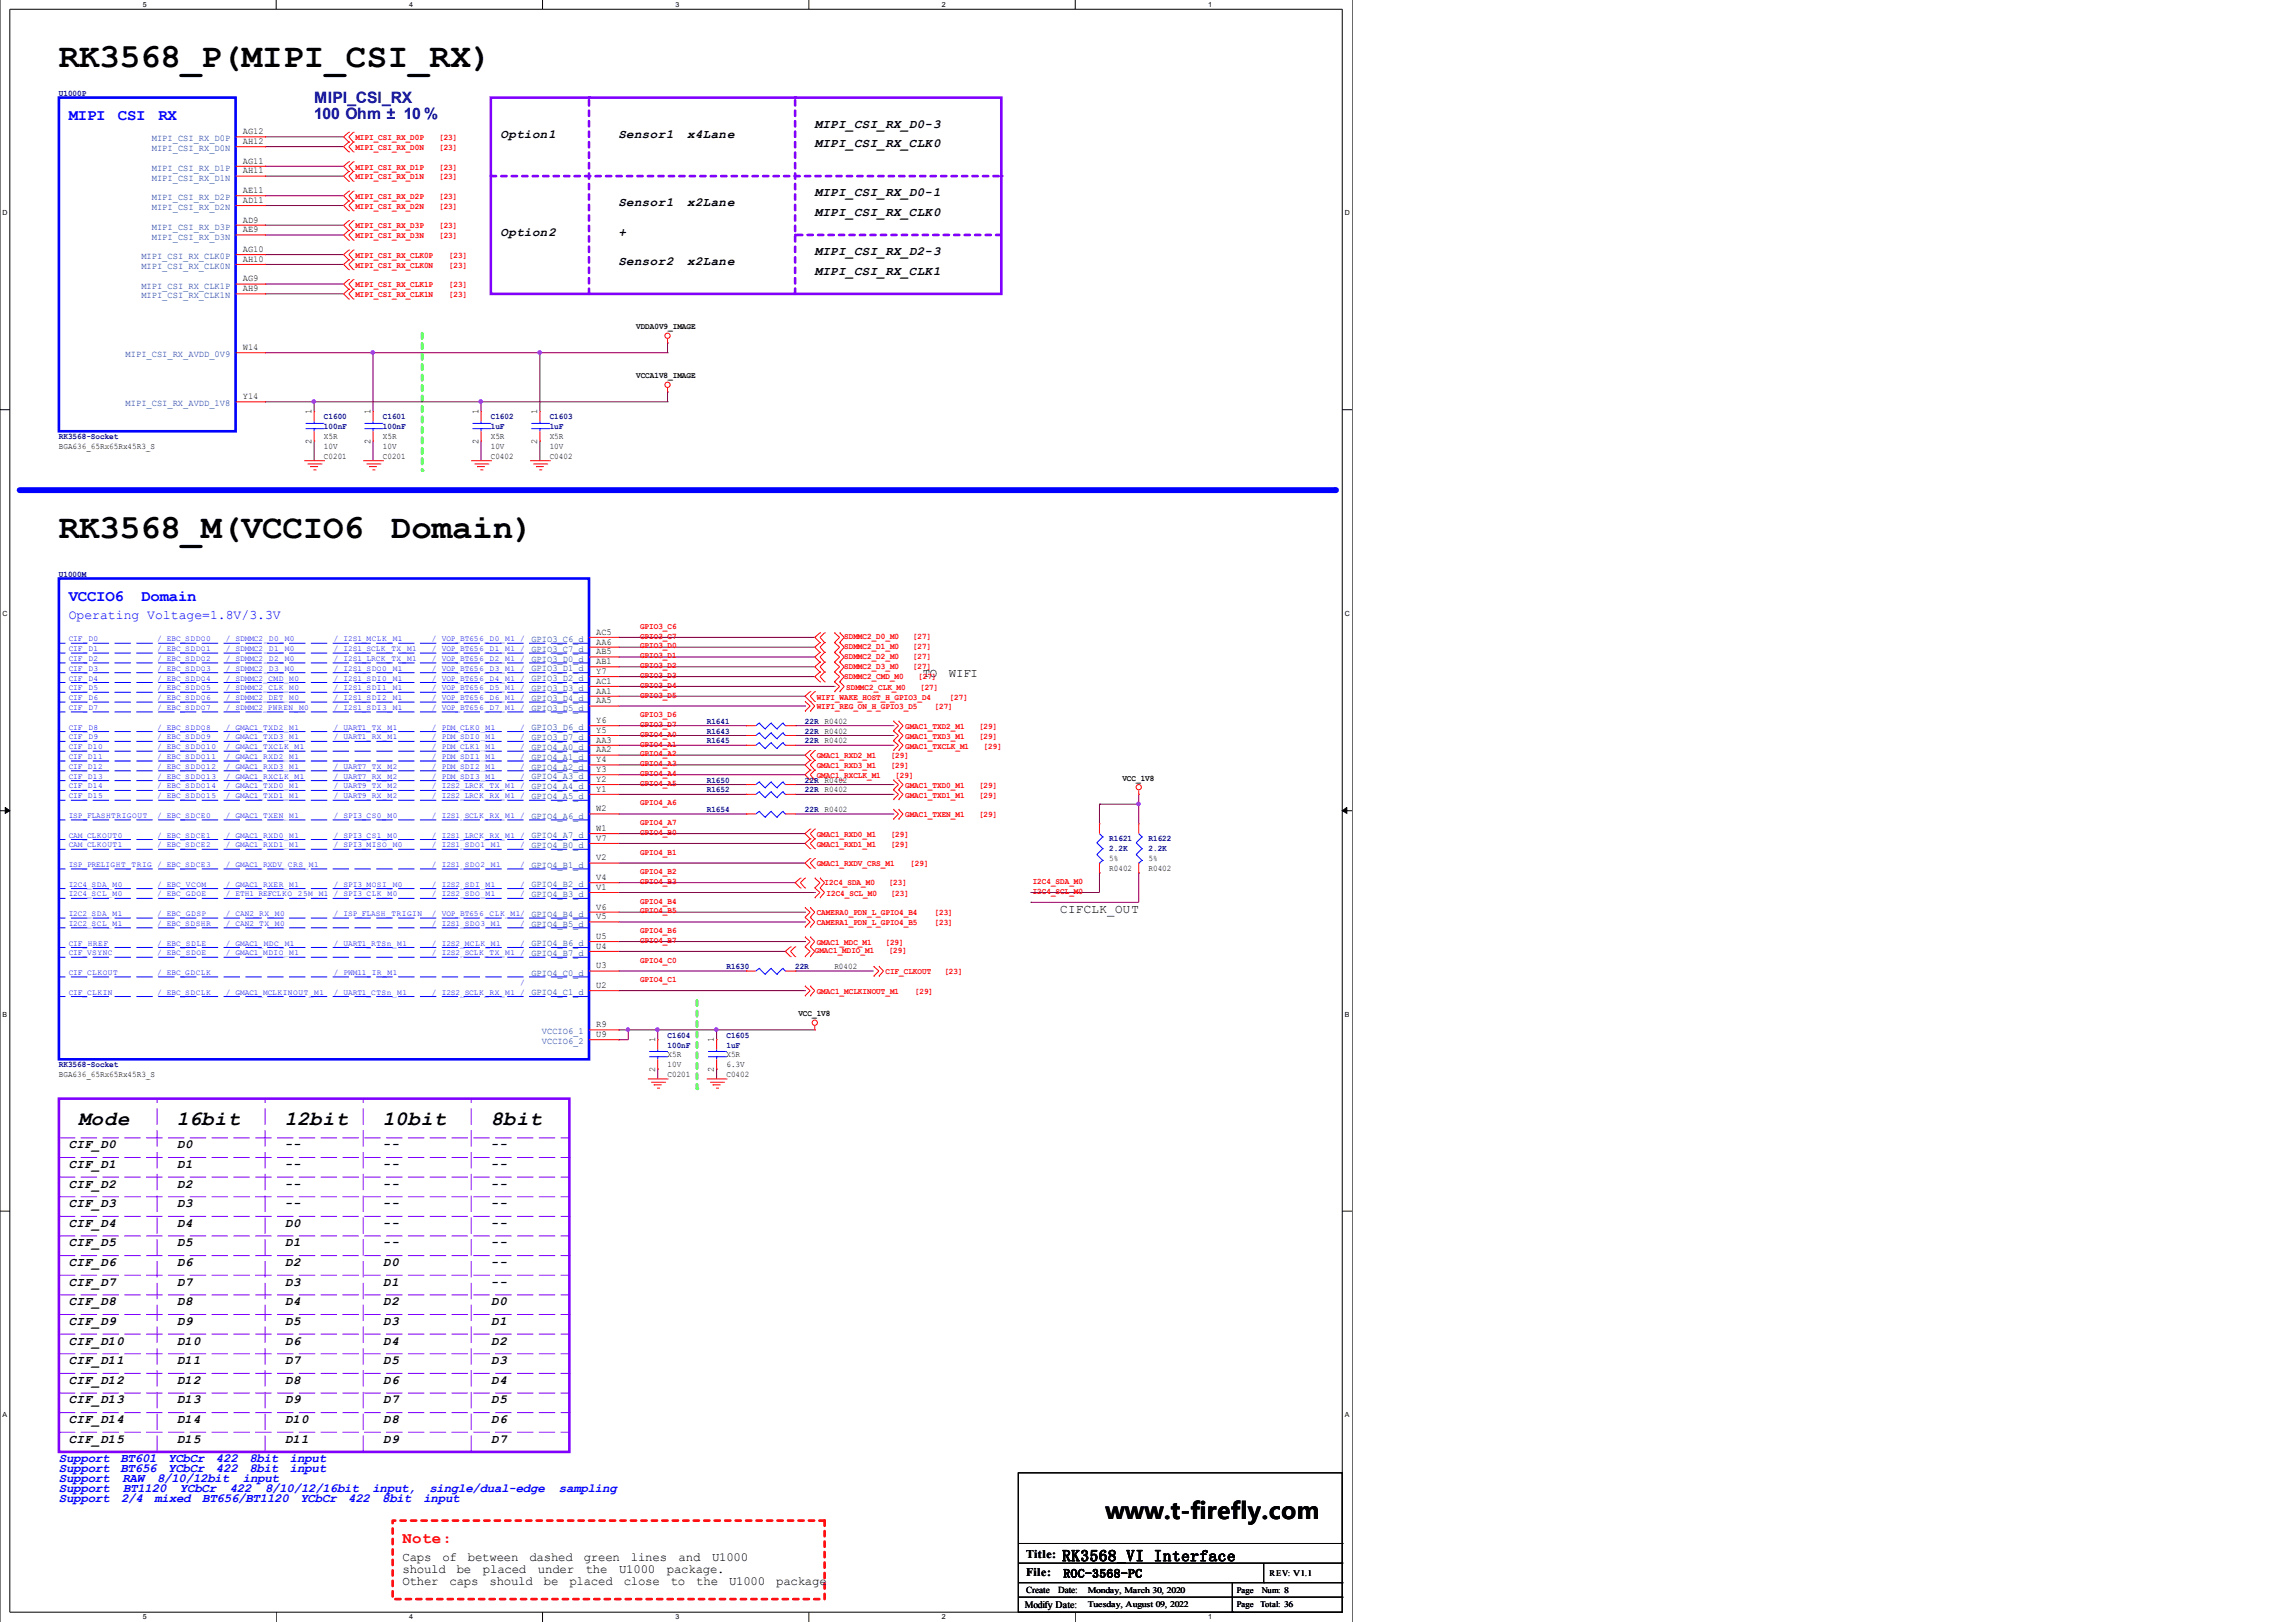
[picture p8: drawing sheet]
<svg xmlns="http://www.w3.org/2000/svg" width="297mm" height="210mm" viewBox="0 0 297 210" stroke-linecap="round" stroke-linejoin="round" font-family="sans-serif">
<defs><g id="words">
<g font-size="4.4">
<text x="7.6" y="8.7">RK3568_P(MIPI_CSI_RX)</text>
<text x="7.6" y="69.6">RK3568_M(VCCIO6</text>
<text x="50.6" y="69.6">Domain)</text>
</g>
<text font-size="3" x="143" y="196.5">www.t-firefly.com</text>
<g font-size="2.6">
<text x="10.2" y="145.6">Mode</text>
<text x="22.9" y="145.6">16bit</text>
<text x="36.8" y="145.6">12bit</text>
<text x="49.5" y="145.6">10bit</text>
<text x="63.5" y="145.6">8bit</text>
</g>
<g font-size="2" fill="#00f">
<text x="8.9" y="15.6">MIPI</text>
<text x="15.2" y="15.6">CSI</text>
<text x="20.5" y="15.6">RX</text>
<text x="8.9" y="77.8">VCCIO6</text>
<text x="18.3" y="77.8">Domain</text>
</g>
<g font-size="2" fill="#000080">
<text x="40.6" y="13.3">MIPI_CSI_RX</text>
<text x="40.6" y="15.4">100 Ohm ± 10 %</text>
</g>
<text font-size="2" fill="#f00" x="52.1" y="199.7">Note:</text>
<text font-size="2" x="137.4" y="202">RK3568_VI Interface</text>
<text font-size="1.7" fill="#00f" x="8.9" y="80.1">Operating Voltage=1.8V/3.3V</text>
<g font-size="1.6">
<text x="64.8" y="17.8">Option1</text>
<text x="80" y="17.8">Sensor1</text>
<text x="88.9" y="17.8">x4Lane</text>
<text x="105.4" y="16.5">MIPI_CSI_RX_D0-3</text>
<text x="105.4" y="19.1">MIPI_CSI_RX_CLK0</text>
<text x="80" y="26.7">Sensor1</text>
<text x="88.9" y="26.7">x2Lane</text>
<text x="105.4" y="25.4">MIPI_CSI_RX_D0-1</text>
<text x="105.4" y="28">MIPI_CSI_RX_CLK0</text>
<text x="64.8" y="30.5">Option2</text>
<text x="80" y="30.5">+</text>
<text x="80" y="34.3">Sensor2</text>
<text x="88.9" y="34.3">x2Lane</text>
<text x="105.4" y="33">MIPI_CSI_RX_D2-3</text>
<text x="105.4" y="35.6">MIPI_CSI_RX_CLK1</text>
<text x="119.4" y="87.6">TO</text>
<text x="122.8" y="87.6">WIFI</text>
<text x="137.2" y="118.1">CIFCLK_OUT</text>
<text x="8.9" y="148.6">CIF_D0</text>
<text x="22.9" y="148.6">D0</text>
<text x="36.8" y="148.6">--</text>
<text x="49.5" y="148.6">--</text>
<text x="63.5" y="148.6">--</text>
<text x="8.9" y="151.1">CIF_D1</text>
<text x="8.9" y="153.7">CIF_D2</text>
<text x="22.9" y="151.1">D1</text>
<text x="22.9" y="153.7">D2</text>
<text x="36.8" y="153.7">--</text>
<text x="36.8" y="151.1">--</text>
<text x="49.5" y="151.1">--</text>
<text x="49.5" y="153.7">--</text>
<text x="63.5" y="153.7">--</text>
<text x="63.5" y="151.1">--</text>
<text x="8.9" y="156.2">CIF_D3</text>
<text x="8.9" y="158.8">CIF_D4</text>
<text x="8.9" y="161.3">CIF_D5</text>
<text x="22.9" y="156.2">D3</text>
<text x="22.9" y="158.8">D4</text>
<text x="22.9" y="161.3">D5</text>
<text x="36.8" y="158.8">D0</text>
<text x="36.8" y="161.3">D1</text>
<text x="36.8" y="156.2">--</text>
<text x="49.5" y="156.2">--</text>
<text x="49.5" y="158.8">--</text>
<text x="49.5" y="161.3">--</text>
<text x="63.5" y="161.3">--</text>
<text x="63.5" y="158.8">--</text>
<text x="63.5" y="156.2">--</text>
<text x="8.9" y="163.8">CIF_D6</text>
<text x="8.9" y="166.4">CIF_D7</text>
<text x="22.9" y="163.8">D6</text>
<text x="22.9" y="166.4">D7</text>
<text x="36.8" y="163.8">D2</text>
<text x="36.8" y="166.4">D3</text>
<text x="49.5" y="163.8">D0</text>
<text x="49.5" y="166.4">D1</text>
<text x="63.5" y="163.8">--</text>
<text x="63.5" y="166.4">--</text>
<text x="8.9" y="168.9">CIF_D8</text>
<text x="8.9" y="171.5">CIF_D9</text>
<text x="22.9" y="168.9">D8</text>
<text x="22.9" y="171.5">D9</text>
<text x="36.8" y="168.9">D4</text>
<text x="36.8" y="171.5">D5</text>
<text x="49.5" y="168.9">D2</text>
<text x="49.5" y="171.5">D3</text>
<text x="63.5" y="168.9">D0</text>
<text x="63.5" y="171.5">D1</text>
<text x="8.9" y="174">CIF_D10</text>
<text x="8.9" y="176.5">CIF_D11</text>
<text x="8.9" y="179.1">CIF_D12</text>
<text x="22.9" y="174">D10</text>
<text x="22.9" y="176.5">D11</text>
<text x="22.9" y="179.1">D12</text>
<text x="36.8" y="174">D6</text>
<text x="36.8" y="176.5">D7</text>
<text x="36.8" y="179.1">D8</text>
<text x="49.5" y="174">D4</text>
<text x="49.5" y="176.5">D5</text>
<text x="49.5" y="179.1">D6</text>
<text x="63.5" y="174">D2</text>
<text x="63.5" y="176.5">D3</text>
<text x="63.5" y="179.1">D4</text>
<text x="8.9" y="181.6">CIF_D13</text>
<text x="8.9" y="184.2">CIF_D14</text>
<text x="22.9" y="181.6">D13</text>
<text x="22.9" y="184.2">D14</text>
<text x="36.8" y="181.6">D9</text>
<text x="36.8" y="184.2">D10</text>
<text x="49.5" y="181.6">D7</text>
<text x="49.5" y="184.2">D8</text>
<text x="63.5" y="181.6">D5</text>
<text x="63.5" y="184.2">D6</text>
<text x="8.9" y="186.7">CIF_D15</text>
<text x="22.9" y="186.7">D15</text>
<text x="36.8" y="186.7">D11</text>
<text x="49.5" y="186.7">D9</text>
<text x="63.5" y="186.7">D7</text>
<text x="52.1" y="201.9">Caps</text>
<text x="52.1" y="203.6">should</text>
<text x="57.2" y="201.9">of</text>
<text x="59.1" y="203.6">be</text>
<text x="60.5" y="201.9">between</text>
<text x="62.5" y="203.6">placed</text>
<text x="68.5" y="201.9">dashed</text>
<text x="69.6" y="203.6">under</text>
<text x="75.5" y="201.9">green</text>
<text x="75.8" y="203.6">the</text>
<text x="80.1" y="203.6">U1000</text>
<text x="81.6" y="201.9">lines</text>
<text x="86.3" y="203.6">package.</text>
<text x="87.8" y="201.9">and</text>
<text x="92.1" y="201.9">U1000</text>
<text x="52.1" y="205.2">Other</text>
<text x="58.2" y="205.2">caps</text>
<text x="63.3" y="205.2">should</text>
<text x="70.4" y="205.2">be</text>
<text x="73.7" y="205.2">placed</text>
<text x="80.7" y="205.2">close</text>
<text x="86.8" y="205.2">to</text>
<text x="90.1" y="205.2">the</text>
<text x="94.3" y="205.2">U1000</text>
<text x="100.4" y="205.2">package</text>
</g>
<g font-size="1.6" fill="#00f">
<text x="7.6" y="189.2">Support</text>
<text x="7.6" y="190.5">Support</text>
<text x="7.6" y="191.8">Support</text>
<text x="15.6" y="189.2">BT601</text>
<text x="15.6" y="190.5">BT656</text>
<text x="15.8" y="191.8">RAW</text>
<text x="20.3" y="191.8">8/10/12bit</text>
<text x="21.8" y="189.2">YCbCr</text>
<text x="21.8" y="190.5">YCbCr</text>
<text x="27.9" y="189.2">422</text>
<text x="27.9" y="190.5">422</text>
<text x="31.4" y="191.8">input</text>
<text x="32.3" y="189.2">8bit</text>
<text x="32.3" y="190.5">8bit</text>
<text x="37.5" y="189.2">input</text>
<text x="37.5" y="190.5">input</text>
<text x="7.6" y="193.1">Support</text>
<text x="7.6" y="194.3">Support</text>
<text x="15.7" y="194.3">2/4</text>
<text x="15.9" y="193.1">BT1120</text>
<text x="20" y="194.3">mixed</text>
<text x="23.3" y="193.1">YCbCr</text>
<text x="26.2" y="194.3">BT656/BT1120</text>
<text x="29.7" y="193.1">422</text>
<text x="34.3" y="193.1">8/10/12/16bit</text>
<text x="38.9" y="194.3">YCbCr</text>
<text x="45" y="194.3">422</text>
<text x="48.2" y="193.1">input,</text>
<text x="49.4" y="194.3">8bit</text>
<text x="54.8" y="194.3">input</text>
<text x="55.5" y="193.1">single/dual-edge</text>
<text x="72.3" y="193.1">sampling</text>
</g>
<g font-size="1.5">
<text x="132.8" y="201.6">Title:</text>
<text x="132.8" y="203.9">File:</text>
<text x="137.6" y="204.1">ROC-3568-PC</text>
</g>
<text font-size="1.3" x="132.6" y="208">Modify Date:</text>
<g font-size="1.2">
<text x="31.4" y="17.4">AG12</text>
<text x="31.4" y="18.6">AH12</text>
<text x="31.4" y="21.2">AG11</text>
<text x="31.4" y="22.5">AH11</text>
<text x="31.4" y="25">AE11</text>
<text x="31.4" y="26.3">AD11</text>
<text x="31.4" y="28.8">AD9</text>
<text x="31.4" y="30.1">AE9</text>
<text x="31.4" y="32.6">AG10</text>
<text x="31.4" y="33.9">AH10</text>
<text x="31.4" y="36.4">AG9</text>
<text x="31.4" y="37.7">AH9</text>
<text x="31.4" y="45.3">W14</text>
<text x="31.4" y="51.7">Y14</text>
<text x="40.3" y="53.6" transform="rotate(-90 40.3 53.6)">1</text>
<text x="47.9" y="53.6" transform="rotate(-90 47.9 53.6)">1</text>
<text x="61.9" y="53.6" transform="rotate(-90 61.9 53.6)">1</text>
<text x="69.5" y="53.6" transform="rotate(-90 69.5 53.6)">1</text>
<text x="40.3" y="57.4" transform="rotate(-90 40.3 57.4)">2</text>
<text x="47.9" y="57.4" transform="rotate(-90 47.9 57.4)">2</text>
<text x="61.9" y="57.4" transform="rotate(-90 61.9 57.4)">2</text>
<text x="69.5" y="57.4" transform="rotate(-90 69.5 57.4)">2</text>
<text x="77.1" y="82.1">AC5</text>
<text x="77.1" y="83.4">AA6</text>
<text x="77.1" y="84.7">AB5</text>
<text x="77.1" y="86">AB1</text>
<text x="77.1" y="87.2">Y7</text>
<text x="77.1" y="88.5">AC1</text>
<text x="77.1" y="89.8">AA1</text>
<text x="77.1" y="91">AA5</text>
<text x="77.1" y="93.6">Y6</text>
<text x="77.1" y="94.8">Y5</text>
<text x="77.1" y="96.1">AA3</text>
<text x="77.1" y="97.4">AA2</text>
<text x="77.1" y="98.7">Y4</text>
<text x="77.1" y="99.9">Y3</text>
<text x="77.1" y="101.2">Y2</text>
<text x="77.1" y="102.5">Y1</text>
<text x="77.1" y="105">W2</text>
<text x="77.1" y="107.5">W1</text>
<text x="77.1" y="108.8">V7</text>
<text x="77.1" y="111.4">V2</text>
<text x="77.1" y="113.9">V4</text>
<text x="77.1" y="115.2">V1</text>
<text x="77.1" y="117.7">V6</text>
<text x="77.1" y="119">V5</text>
<text x="77.1" y="121.5">U5</text>
<text x="77.1" y="122.8">U4</text>
<text x="77.1" y="125.3">U3</text>
<text x="77.1" y="127.9">U2</text>
<text x="77.1" y="132.9">R9</text>
<text x="77.1" y="134.2">U9</text>
<text x="84.8" y="134.9" transform="rotate(-90 84.8 134.9)">1</text>
<text x="92.4" y="134.9" transform="rotate(-90 92.4 134.9)">1</text>
<text x="84.8" y="138.7" transform="rotate(-90 84.8 138.7)">2</text>
<text x="92.4" y="138.7" transform="rotate(-90 92.4 138.7)">2</text>
<text x="132.8" y="206.2">Create</text>
<text x="136.9" y="206.2">Date:</text>
</g>
<g font-size="1.2" fill="#004080">
<text x="19.6" y="18.3">MIPI_CSI_RX_D0P</text>
<text x="19.6" y="19.6">MIPI_CSI_RX_D0N</text>
<text x="19.6" y="22.1">MIPI_CSI_RX_D1P</text>
<text x="19.6" y="23.4">MIPI_CSI_RX_D1N</text>
<text x="19.6" y="25.9">MIPI_CSI_RX_D2P</text>
<text x="19.6" y="27.2">MIPI_CSI_RX_D2N</text>
<text x="19.6" y="29.7">MIPI_CSI_RX_D3P</text>
<text x="18.3" y="33.5">MIPI_CSI_RX_CLK0P</text>
<text x="18.3" y="34.8">MIPI_CSI_RX_CLK0N</text>
<text x="19.6" y="31">MIPI_CSI_RX_D3N</text>
<text x="18.3" y="37.4">MIPI_CSI_RX_CLK1P</text>
<text x="18.3" y="38.6">MIPI_CSI_RX_CLK1N</text>
<text x="16.3" y="46.2">MIPI_CSI_RX_AVDD_0V9</text>
<text x="16.3" y="52.6">MIPI_CSI_RX_AVDD_1V8</text>
<text x="68.7" y="83.1">GPIO3_C6_d</text>
<text x="68.7" y="84.3">GPIO3_C7_d</text>
<text x="68.7" y="85.6">GPIO3_D0_d</text>
<text x="68.7" y="86.9">GPIO3_D1_d</text>
<text x="68.7" y="88.2">GPIO3_D2_d</text>
<text x="68.7" y="89.4">GPIO3_D3_d</text>
<text x="68.7" y="90.7">GPIO3_D4_d</text>
<text x="68.7" y="92">GPIO3_D5_d</text>
<text x="68.7" y="94.5">GPIO3_D6_d</text>
<text x="68.7" y="95.8">GPIO3_D7_d</text>
<text x="68.7" y="97">GPIO4_A0_d</text>
<text x="68.7" y="98.3">GPIO4_A1_d</text>
<text x="68.7" y="99.6">GPIO4_A2_d</text>
<text x="68.7" y="100.9">GPIO4_A3_d</text>
<text x="68.7" y="102.1">GPIO4_A4_d</text>
<text x="68.7" y="103.4">GPIO4_A5_d</text>
<text x="68.7" y="105.9">GPIO4_A6_d</text>
<text x="68.7" y="108.5">GPIO4_A7_d</text>
<text x="68.7" y="109.7">GPIO4_B0_d</text>
<text x="68.7" y="112.3">GPIO4_B1_d</text>
<text x="68.7" y="114.8">GPIO4_B2_d</text>
<text x="68.7" y="116.1">GPIO4_B3_d</text>
<text x="68.7" y="118.6">GPIO4_B4_d</text>
<text x="68.7" y="119.9">GPIO4_B5_d</text>
<text x="68.7" y="122.4">GPIO4_B6_d</text>
<text x="68.7" y="123.7">GPIO4_B7_d</text>
<text x="68.7" y="126.3">GPIO4_C0_d</text>
<text x="68.7" y="128.8">GPIO4_C1_d</text>
<text x="70.1" y="133.9">VCCIO6_1</text>
<text x="70.1" y="135.1">VCCIO6_2</text>
</g>
<g font-size="1.1" fill="#000080">
<text x="7.6" y="12.4">U1000P</text>
<text x="7.6" y="56.8">RK3568-Socket</text>
<text x="41.9" y="54.3">C1600</text>
<text x="41.9" y="55.6">100nF</text>
<text x="49.5" y="54.3">C1601</text>
<text x="49.5" y="55.6">100nF</text>
<text x="63.5" y="54.3">C1602</text>
<text x="63.5" y="55.6">1uF</text>
<text x="71.1" y="54.3">C1603</text>
<text x="71.1" y="55.6">1uF</text>
<text x="7.6" y="74.6">U1000M</text>
<text x="91.4" y="93.7">R1641</text>
<text x="91.4" y="94.9">R1643</text>
<text x="104.1" y="93.7">22R R0402</text>
<text x="104.1" y="94.9">22R R0402</text>
<text x="91.4" y="101.3">R1650</text>
<text x="91.4" y="96.2">R1645</text>
<text x="104.1" y="101.3">22R R0402</text>
<text x="104.1" y="96.2">22R R0402</text>
<text x="91.4" y="102.5">R1652</text>
<text x="91.4" y="105.1">R1654</text>
<text x="104.1" y="102.5">22R R0402</text>
<text x="104.1" y="105.1">22R R0402</text>
<text x="143.5" y="108.9">R1621</text>
<text x="143.5" y="110.2">2.2K</text>
<text x="148.6" y="108.9">R1622</text>
<text x="148.6" y="110.2">2.2K</text>
<text x="94" y="125.4">R1630</text>
<text x="102.9" y="125.4">22R</text>
<text x="86.4" y="134.3">C1604</text>
<text x="86.4" y="135.6">100nF</text>
<text x="94" y="134.3">C1605</text>
<text x="94" y="135.6">1uF</text>
<text x="7.6" y="138.1">RK3568-Socket</text>
</g>
<g font-size="1.1" fill="#f00">
<text x="46" y="18.1">MIPI_CSI_RX_D0P</text>
<text x="46" y="19.4">MIPI_CSI_RX_D0N</text>
<text x="46" y="21.9">MIPI_CSI_RX_D1P</text>
<text x="46" y="23.2">MIPI_CSI_RX_D1N</text>
<text x="56.8" y="18.1">[23]</text>
<text x="56.8" y="19.4">[23]</text>
<text x="56.8" y="21.9">[23]</text>
<text x="56.8" y="23.2">[23]</text>
<text x="46" y="25.8">MIPI_CSI_RX_D2P</text>
<text x="46" y="27">MIPI_CSI_RX_D2N</text>
<text x="46" y="29.6">MIPI_CSI_RX_D3P</text>
<text x="56.8" y="25.8">[23]</text>
<text x="56.8" y="27">[23]</text>
<text x="56.8" y="29.6">[23]</text>
<text x="46" y="30.8">MIPI_CSI_RX_D3N</text>
<text x="46" y="33.4">MIPI_CSI_RX_CLK0P</text>
<text x="46" y="34.6">MIPI_CSI_RX_CLK0N</text>
<text x="56.8" y="30.8">[23]</text>
<text x="58.1" y="33.4">[23]</text>
<text x="58.1" y="34.6">[23]</text>
<text x="46" y="37.2">MIPI_CSI_RX_CLK1P</text>
<text x="46" y="38.5">MIPI_CSI_RX_CLK1N</text>
<text x="58.1" y="37.2">[23]</text>
<text x="58.1" y="38.5">[23]</text>
<text x="82.8" y="81.4">GPIO3_C6</text>
<text x="82.8" y="82.6">GPIO3_C7</text>
<text x="82.8" y="83.9">GPIO3_D0</text>
<text x="109.2" y="82.7">SDMMC2_D0_M0</text>
<text x="118.1" y="82.7">[27]</text>
<text x="82.8" y="85.2">GPIO3_D1</text>
<text x="82.8" y="86.5">GPIO3_D2</text>
<text x="82.8" y="87.7">GPIO3_D3</text>
<text x="82.8" y="89">GPIO3_D4</text>
<text x="109.2" y="84">SDMMC2_D1_M0</text>
<text x="109.2" y="85.3">SDMMC2_D2_M0</text>
<text x="109.2" y="86.5">SDMMC2_D3_M0</text>
<text x="109.2" y="87.8">SDMMC2_CMD_M0</text>
<text x="109.5" y="89.3">SDMMC2_CLK_M0</text>
<text x="118.1" y="84">[27]</text>
<text x="118.1" y="85.3">[27]</text>
<text x="118.1" y="86.5">[27]</text>
<text x="118.8" y="87.8">[27]</text>
<text x="119" y="89.3">[27]</text>
<text x="82.8" y="90.3">GPIO3_D5</text>
<text x="82.8" y="92.8">GPIO3_D6</text>
<text x="82.8" y="94.1">GPIO3_D7</text>
<text x="82.8" y="95.3">GPIO4_A0</text>
<text x="105.7" y="90.5">WIFI_WAKE_HOST_H_GPIO3_D4</text>
<text x="105.7" y="91.8">WIFI_REG_ON_H_GPIO3_D5</text>
<text x="117.1" y="94.3">GMAC1_TXD2_M1</text>
<text x="117.1" y="95.6">GMAC1_TXD3_M1</text>
<text x="120.9" y="91.8">[27]</text>
<text x="122.9" y="90.5">[27]</text>
<text x="126.7" y="94.3">[29]</text>
<text x="126.7" y="95.6">[29]</text>
<text x="82.8" y="96.6">GPIO4_A1</text>
<text x="82.8" y="97.9">GPIO4_A2</text>
<text x="82.8" y="99.2">GPIO4_A3</text>
<text x="82.8" y="100.4">GPIO4_A4</text>
<text x="82.8" y="101.7">GPIO4_A5</text>
<text x="105.7" y="98.1">GMAC1_RXD2_M1</text>
<text x="105.7" y="99.4">GMAC1_RXD3_M1</text>
<text x="105.7" y="100.7">GMAC1_RXCLK_M1</text>
<text x="115.2" y="98.1">[29]</text>
<text x="115.2" y="99.4">[29]</text>
<text x="115.8" y="100.7">[29]</text>
<text x="117.1" y="96.9">GMAC1_TXCLK_M1</text>
<text x="117.1" y="102">GMAC1_TXD0_M1</text>
<text x="126.7" y="102">[29]</text>
<text x="127.3" y="96.9">[29]</text>
<text x="82.8" y="104.2">GPIO4_A6</text>
<text x="82.8" y="106.8">GPIO4_A7</text>
<text x="117.1" y="103.2">GMAC1_TXD1_M1</text>
<text x="117.1" y="105.8">GMAC1_TXEN_M1</text>
<text x="126.7" y="103.2">[29]</text>
<text x="126.7" y="105.8">[29]</text>
<text x="82.8" y="108">GPIO4_B0</text>
<text x="82.8" y="110.6">GPIO4_B1</text>
<text x="82.8" y="113.1">GPIO4_B2</text>
<text x="105.7" y="108.3">GMAC1_RXD0_M1</text>
<text x="105.7" y="109.6">GMAC1_RXD1_M1</text>
<text x="105.7" y="112.1">GMAC1_RXDV_CRS_M1</text>
<text x="115.2" y="108.3">[29]</text>
<text x="115.2" y="109.6">[29]</text>
<text x="117.8" y="112.1">[29]</text>
<text x="82.8" y="114.4">GPIO4_B3</text>
<text x="82.8" y="116.9">GPIO4_B4</text>
<text x="82.8" y="118.2">GPIO4_B5</text>
<text x="105.7" y="118.5">CAMERA0_PDN_L_GPIO4_B4</text>
<text x="105.7" y="119.7">CAMERA1_PDN_L_GPIO4_B5</text>
<text x="106.7" y="114.5">I2C4_SDA_M0</text>
<text x="106.9" y="115.9">I2C4_SCL_M0</text>
<text x="115" y="114.5">[23]</text>
<text x="115.2" y="115.9">[23]</text>
<text x="120.9" y="118.5">[23]</text>
<text x="120.9" y="119.7">[23]</text>
<text x="133.6" y="114.4">I2C4_SDA_M0</text>
<text x="133.6" y="115.7">I2C4_SCL_M0</text>
<text x="82.8" y="120.7">GPIO4_B6</text>
<text x="82.8" y="122">GPIO4_B7</text>
<text x="82.8" y="124.6">GPIO4_C0</text>
<text x="105.4" y="123.4">GMAC1_MDIO_M1</text>
<text x="105.7" y="122.3">GMAC1_MDC_M1</text>
<text x="114.6" y="122.3">[29]</text>
<text x="115" y="123.4">[29]</text>
<text x="82.8" y="127.1">GPIO4_C1</text>
<text x="105.7" y="128.6">GMAC1_MCLKINOUT_M1</text>
<text x="114.6" y="126.1">CIF_CLKOUT</text>
<text x="118.4" y="128.6">[29]</text>
<text x="122.2" y="126.1">[23]</text>
</g>
<g font-size="1.1">
<text x="82.3" y="42.6">VDDA0V9_IMAGE</text>
<text x="82.3" y="49">VCCA1V8_IMAGE</text>
<text x="7.6" y="58.1">BGA636_65Rx65Rx45R3_S</text>
<text x="41.9" y="59.4">C0201</text>
<text x="41.9" y="56.8">X5R</text>
<text x="41.9" y="58.1">10V</text>
<text x="49.5" y="59.4">C0201</text>
<text x="49.5" y="56.8">X5R</text>
<text x="49.5" y="58.1">10V</text>
<text x="63.5" y="59.4">C0402</text>
<text x="63.5" y="56.8">X5R</text>
<text x="63.5" y="58.1">10V</text>
<text x="71.1" y="59.4">C0402</text>
<text x="71.1" y="56.8">X5R</text>
<text x="71.1" y="58.1">10V</text>
<text x="145.2" y="101">VCC_1V8</text>
<text x="143.5" y="112.7">R0402</text>
<text x="143.5" y="111.4">5%</text>
<text x="148.6" y="112.7">R0402</text>
<text x="148.6" y="111.4">5%</text>
<text x="107.9" y="125.4">R0402</text>
<text x="103.3" y="131.5">VCC_1V8</text>
<text x="86.4" y="136.8">X5R</text>
<text x="94" y="136.8">X5R</text>
<text x="7.6" y="139.4">BGA636_65Rx65Rx45R3_S</text>
<text x="86.4" y="139.4">C0201</text>
<text x="86.4" y="138.1">10V</text>
<text x="94" y="139.4">C0402</text>
<text x="94" y="138.1">6.3V</text>
<text x="164.3" y="203.9">REV: V1.1</text>
<text x="140.7" y="206.1">Monday, March 30, 2020</text>
<text x="140.7" y="208">Tuesday, August 09, 2022</text>
<text x="160" y="206.2">Page</text>
<text x="160" y="208">Page</text>
<text x="163.1" y="208">Total: 36</text>
<text x="163.2" y="206.2">Num: 8</text>
</g>
<g font-size="1" fill="#00f">
<text x="8.9" y="83">CIF_D0</text>
<text x="20.3" y="83">/ EBC_SDDO0</text>
<text x="29.2" y="83">/ SDMMC2_D0_M0</text>
<text x="43.2" y="83">/ I2S1_MCLK_M1</text>
<text x="55.9" y="83">/ VOP_BT656_D0_M1 /</text>
<text x="8.9" y="84.3">CIF_D1</text>
<text x="8.9" y="88.1">CIF_D4</text>
<text x="8.9" y="85.5">CIF_D2</text>
<text x="8.9" y="86.8">CIF_D3</text>
<text x="8.9" y="89.3">CIF_D5</text>
<text x="20.3" y="88.1">/ EBC_SDDO4</text>
<text x="20.3" y="86.8">/ EBC_SDDO3</text>
<text x="20.3" y="85.5">/ EBC_SDDO2</text>
<text x="20.3" y="84.3">/ EBC_SDDO1</text>
<text x="20.3" y="89.3">/ EBC_SDDO5</text>
<text x="29.2" y="88.1">/ SDMMC2_CMD_M0</text>
<text x="29.2" y="89.3">/ SDMMC2_CLK_M0</text>
<text x="29.2" y="84.3">/ SDMMC2_D1_M0</text>
<text x="29.2" y="85.5">/ SDMMC2_D2_M0</text>
<text x="29.2" y="86.8">/ SDMMC2_D3_M0</text>
<text x="43.2" y="86.8">/ I2S1_SDO0_M1</text>
<text x="43.2" y="85.5">/ I2S1_LRCK_TX_M1</text>
<text x="43.2" y="89.3">/ I2S1_SDI1_M1</text>
<text x="43.2" y="88.1">/ I2S1_SDI0_M1</text>
<text x="43.2" y="84.3">/ I2S1_SCLK_TX_M1</text>
<text x="55.9" y="89.3">/ VOP_BT656_D5_M1 /</text>
<text x="55.9" y="85.5">/ VOP_BT656_D2_M1 /</text>
<text x="55.9" y="86.8">/ VOP_BT656_D3_M1 /</text>
<text x="55.9" y="84.3">/ VOP_BT656_D1_M1 /</text>
<text x="55.9" y="88.1">/ VOP_BT656_D4_M1 /</text>
<text x="8.9" y="91.9">CIF_D7</text>
<text x="8.9" y="90.6">CIF_D6</text>
<text x="8.9" y="94.4">CIF_D8</text>
<text x="8.9" y="95.7">CIF_D9</text>
<text x="20.3" y="94.4">/ EBC_SDDO8</text>
<text x="20.3" y="90.6">/ EBC_SDDO6</text>
<text x="20.3" y="91.9">/ EBC_SDDO7</text>
<text x="20.3" y="95.7">/ EBC_SDDO9</text>
<text x="29.2" y="91.9">/ SDMMC2_PWREN_M0</text>
<text x="29.2" y="95.7">/ GMAC1_TXD3_M1</text>
<text x="29.2" y="94.4">/ GMAC1_TXD2_M1</text>
<text x="29.2" y="90.6">/ SDMMC2_DET_M0</text>
<text x="43.2" y="94.4">/ UART1_TX_M1</text>
<text x="43.2" y="91.9">/ I2S1_SDI3_M1</text>
<text x="43.2" y="95.7">/ UART1_RX_M1</text>
<text x="43.2" y="90.6">/ I2S1_SDI2_M1</text>
<text x="55.9" y="94.4">/ PDM_CLK0_M1</text>
<text x="55.9" y="90.6">/ VOP_BT656_D6_M1 /</text>
<text x="55.9" y="95.7">/ PDM_SDI0_M1</text>
<text x="55.9" y="91.9">/ VOP_BT656_D7_M1 /</text>
<text x="67.3" y="95.7">/</text>
<text x="67.3" y="94.4">/</text>
<text x="8.9" y="98.2">CIF_D11</text>
<text x="8.9" y="97">CIF_D10</text>
<text x="8.9" y="99.5">CIF_D12</text>
<text x="8.9" y="100.8">CIF_D13</text>
<text x="20.3" y="100.8">/ EBC_SDDO13</text>
<text x="20.3" y="99.5">/ EBC_SDDO12</text>
<text x="20.3" y="98.2">/ EBC_SDDO11</text>
<text x="20.3" y="97">/ EBC_SDDO10</text>
<text x="29.2" y="99.5">/ GMAC1_RXD3_M1</text>
<text x="29.2" y="100.8">/ GMAC1_RXCLK_M1</text>
<text x="29.2" y="97">/ GMAC1_TXCLK_M1</text>
<text x="29.2" y="98.2">/ GMAC1_RXD2_M1</text>
<text x="43.2" y="99.5">/ UART7_TX_M2</text>
<text x="43.2" y="100.8">/ UART7_RX_M2</text>
<text x="55.9" y="99.5">/ PDM_SDI2_M1</text>
<text x="55.9" y="98.2">/ PDM_SDI1_M1</text>
<text x="55.9" y="97">/ PDM_CLK1_M1</text>
<text x="55.9" y="100.8">/ PDM_SDI3_M1</text>
<text x="67.3" y="100.8">/</text>
<text x="67.3" y="97">/</text>
<text x="67.3" y="98.2">/</text>
<text x="67.3" y="99.5">/</text>
<text x="8.9" y="102">CIF_D14</text>
<text x="8.9" y="103.3">CIF_D15</text>
<text x="8.9" y="105.8">ISP_FLASHTRIGOUT</text>
<text x="20.3" y="103.3">/ EBC_SDDO15</text>
<text x="20.3" y="102">/ EBC_SDDO14</text>
<text x="20.3" y="105.8">/ EBC_SDCE0</text>
<text x="29.2" y="105.8">/ GMAC1_TXEN_M1</text>
<text x="29.2" y="102">/ GMAC1_TXD0_M1</text>
<text x="29.2" y="103.3">/ GMAC1_TXD1_M1</text>
<text x="43.2" y="103.3">/ UART9_RX_M2</text>
<text x="43.2" y="105.8">/ SPI3_CS0_M0</text>
<text x="43.2" y="102">/ UART9_TX_M2</text>
<text x="55.9" y="102">/ I2S2_LRCK_TX_M1 /</text>
<text x="55.9" y="105.8">/ I2S1_SCLK_RX_M1 /</text>
<text x="55.9" y="103.3">/ I2S2_LRCK_RX_M1 /</text>
<text x="8.9" y="108.4">CAM_CLKOUT0</text>
<text x="8.9" y="112.2">ISP_PRELIGHT_TRIG / EBC_SDCE3</text>
<text x="8.9" y="109.7">CAM_CLKOUT1</text>
<text x="20.3" y="109.7">/ EBC_SDCE2</text>
<text x="20.3" y="108.4">/ EBC_SDCE1</text>
<text x="29.2" y="108.4">/ GMAC1_RXD0_M1</text>
<text x="29.2" y="109.7">/ GMAC1_RXD1_M1</text>
<text x="29.2" y="112.2">/ GMAC1_RXDV_CRS_M1</text>
<text x="43.2" y="109.7">/ SPI3_MISO_M0</text>
<text x="43.2" y="108.4">/ SPI3_CS1_M0</text>
<text x="55.9" y="108.4">/ I2S1_LRCK_RX_M1 /</text>
<text x="55.9" y="112.2">/ I2S1_SDO2_M1</text>
<text x="55.9" y="109.7">/ I2S1_SDO1_M1</text>
<text x="67.3" y="109.7">/</text>
<text x="67.3" y="112.2">/</text>
<text x="8.9" y="119.8">I2C2_SCL_M1</text>
<text x="8.9" y="118.5">I2C2_SDA_M1</text>
<text x="8.9" y="116">I2C4_SCL_M0</text>
<text x="8.9" y="114.7">I2C4_SDA_M0</text>
<text x="20.3" y="114.7">/ EBC_VCOM</text>
<text x="20.3" y="119.8">/ EBC_SDSHR</text>
<text x="20.3" y="116">/ EBC_GDOE</text>
<text x="20.3" y="118.5">/ EBC_GDSP</text>
<text x="29.2" y="118.5">/ CAN2_RX_M0</text>
<text x="29.2" y="114.7">/ GMAC1_RXER_M1</text>
<text x="29.2" y="119.8">/ CAN2_TX_M0</text>
<text x="29.2" y="116">/ ETH1_REFCLKO_25M_M1 / SPI3_CLK_M0</text>
<text x="43.2" y="114.7">/ SPI3_MOSI_M0</text>
<text x="43.2" y="118.5">/ ISP_FLASH_TRIGIN</text>
<text x="55.9" y="114.7">/ I2S2_SDI_M1</text>
<text x="55.9" y="119.8">/ I2S1_SDO3_M1</text>
<text x="55.9" y="118.5">/ VOP_BT656_CLK_M1/</text>
<text x="55.9" y="116">/ I2S2_SDO_M1</text>
<text x="67.3" y="119.8">/</text>
<text x="67.3" y="114.7">/</text>
<text x="67.3" y="116">/</text>
<text x="8.9" y="122.4">CIF_HREF</text>
<text x="8.9" y="123.6">CIF_VSYNC</text>
<text x="20.3" y="123.6">/ EBC_SDOE</text>
<text x="20.3" y="122.4">/ EBC_SDLE</text>
<text x="29.2" y="122.4">/ GMAC1_MDC_M1</text>
<text x="29.2" y="123.6">/ GMAC1_MDIO_M1</text>
<text x="43.2" y="122.4">/ UART1_RTSn_M1</text>
<text x="55.9" y="122.4">/ I2S2_MCLK_M1</text>
<text x="55.9" y="123.6">/ I2S2_SCLK_TX_M1 /</text>
<text x="67.3" y="122.4">/</text>
<text x="8.9" y="126.2">CIF_CLKOUT</text>
<text x="8.9" y="128.7">CIF_CLKIN</text>
<text x="20.3" y="128.7">/ EBC_SDCLK</text>
<text x="20.3" y="126.2">/ EBC_GDCLK</text>
<text x="29.2" y="128.7">/ GMAC1_MCLKINOUT_M1</text>
<text x="43.2" y="128.7">/ UART1_CTSn_M1</text>
<text x="43.2" y="126.2">/ PWM11_IR_M1</text>
<text x="55.9" y="128.7">/ I2S2_SCLK_RX_M1 /</text>
<text x="67.3" y="127.4">/</text>
</g>
<g font-size=".9">
<text x="18.5" y=".9">5</text>
<text x="52.9" y=".9">4</text>
<text x="87.4" y=".9">3</text>
<text x="121.8" y=".9">2</text>
<text x="156.3" y=".9">1</text>
<text x=".3" y="27.9">D</text>
<text x="174" y="27.9">D</text>
<text x=".3" y="79.7">C</text>
<text x="174" y="79.7">C</text>
<text x=".3" y="131.6">B</text>
<text x="174" y="131.6">B</text>
<text x=".3" y="183.4">A</text>
<text x="174" y="183.4">A</text>
<text x="18.5" y="209.6">5</text>
<text x="52.9" y="209.6">4</text>
<text x="87.4" y="209.6">3</text>
<text x="121.8" y="209.6">2</text>
<text x="156.3" y="209.6">1</text>
</g>
</g></defs>
<path d="M0 -.1v210M174.9 -.1v210M1.3 1.2h172.4v207.4h-172.4z" fill="none" stroke="#000" stroke-width=".13"/>
<g fill="#fff">
<path d="M18.5 .1h.3v.9h-.3z"/>
<path d="M18.5 208.8h.3v.9h-.3z"/>
</g>
<path d="M35.7 -.1v1.3M35.7 208.6v1.3" fill="none" stroke="#000" stroke-width=".13"/>
<g fill="#fff">
<path d="M52.9 .1h.4v.9h-.4z"/>
<path d="M52.9 208.8h.4v.9h-.4z"/>
</g>
<path d="M70.2 -.1v1.3M70.2 208.6v1.3" fill="none" stroke="#000" stroke-width=".13"/>
<g fill="#fff">
<path d="M87.4 .1h.3v.9h-.3z"/>
<path d="M87.4 208.8h.3v.9h-.3z"/>
</g>
<path d="M104.6 -.1v1.3M104.6 208.6v1.3" fill="none" stroke="#000" stroke-width=".13"/>
<g fill="#fff">
<path d="M121.8 .1h.4v.9h-.4z"/>
<path d="M121.8 208.8h.4v.9h-.4z"/>
</g>
<path d="M139.1 -.1v1.3M139.1 208.6v1.3" fill="none" stroke="#000" stroke-width=".13"/>
<g fill="#fff">
<path d="M156.3 .1h.3v.9h-.3z"/>
<path d="M156.3 208.8h.3v.9h-.3z"/>
<path d="M.3 27.1h.5v.9h-.5z"/>
<path d="M174 27.1h.5v.9h-.5z"/>
<path d="M.3 78.9h.5v1h-.5z"/>
<path d="M174 78.9h.5v1h-.5z"/>
</g>
<path d="M0 53h1.3M173.7 53h1.2" fill="none" stroke="#000" stroke-width=".13"/>
<g fill="#fff">
<path d="M.3 130.8h.5v1h-.5z"/>
<path d="M174 130.8h.4v1h-.4z"/>
</g>
<path d="M0 104.9h1.3M173.7 104.9h1.2" fill="none" stroke="#000" stroke-width=".13"/>
<path d="M.7 104.5l.6 .4-.6 .4zM173.7 104.9l.5-.4v.8z" fill="#000" stroke="#000" stroke-width=".13"/>
<g fill="#fff">
<path d="M.3 182.6h.5v1h-.5z"/>
<path d="M174 182.6h.5v1h-.5z"/>
</g>
<path d="M0 156.7h1.3M173.7 156.7h1.2" fill="none" stroke="#000" stroke-width=".13"/>
<path d="M2.5 63.4h170.2" fill="none" stroke="#00f" stroke-width=".76"/>
<circle cx="172.7" cy="63.4" r=".38" fill="#00f"/>
<path d="M54.6 43.1v17.8" fill="none" stroke="#0f0" stroke-width=".34" stroke-dasharray=".7 .7"/>
<circle cx="54.6" cy="60.9" r=".17" fill="#0f0" stroke-dasharray=".7 .7"/>
<path d="M90.2 129.5v11.4" fill="none" stroke="#0f0" stroke-width=".34" stroke-dasharray=".7 .7"/>
<circle cx="90.2" cy="140.9" r=".17" fill="#0f0" stroke-dasharray=".7 .7"/>
<path d="M50.8 196.8h55.9v10.1h-55.9z" fill="none" stroke="#f00" stroke-width=".34" stroke-dasharray=".7 .7"/>
<path d="M63.5 12.6h66v25.4h-66z" fill="none" stroke="#8000ff" stroke-width=".34"/>
<path d="M63.5 22.8h66" fill="none" stroke="#8000ff" stroke-width=".34" stroke-dasharray=".7 .7"/>
<circle cx="129.5" cy="22.8" r=".17" fill="#8000ff" stroke-dasharray=".7 .7"/>
<path d="M102.9 38v-25.4" fill="none" stroke="#8000ff" stroke-width=".34" stroke-dasharray=".7 .7"/>
<circle cx="102.9" cy="12.6" r=".17" fill="#8000ff" stroke-dasharray=".7 .7"/>
<path d="M129.5 30.4h-26.6" fill="none" stroke="#8000ff" stroke-width=".34" stroke-dasharray=".7 .7"/>
<circle cx="102.9" cy="30.4" r=".17" fill="#8000ff" stroke-dasharray=".7 .7"/>
<path d="M76.2 38v-25.4" fill="none" stroke="#8000ff" stroke-width=".34" stroke-dasharray=".7 .7"/>
<circle cx="76.2" cy="12.6" r=".17" fill="#8000ff" stroke-dasharray=".7 .7"/>
<path d="M7.6 142.2h66.1v45.7h-66.1z" fill="none" stroke="#8000ff" stroke-width=".34"/>
<g fill="none" stroke="#8000ff" stroke-width=".13" stroke-dasharray="2.1 .7" stroke-linecap="butt">
<path d="M7.6 147.2h66.1M7.6 149.8h66.1M7.6 152.3h66.1M7.6 154.9h66.1M7.6 157.4h66.1M7.6 159.9h66.1M7.6 167.6h66.1M7.6 165h66.1M7.6 162.5h66.1M7.6 170.1h66.1M7.6 177.7h66.1M7.6 175.2h66.1"/>
<path d="M7.6 172.6h66.1M7.6 180.3h66.1M7.6 185.3h66.1M7.6 182.8h66.1M20.3 187.9v-45.7M34.3 187.9v-45.7M47 187.9v-45.7M61 187.9v-45.7"/>
</g>
<g fill="none" stroke="#800040" stroke-width=".13">
<path d="M34.3 19h.1M34.3 17.7h.1M34.3 19h10.1M34.3 17.7h10.1M34.3 38h.1M34.3 36.8h.1M34.3 34.2h.1M34.3 32.9h.1M34.3 30.4h.1M34.3 29.1h.1M34.3 26.6h.1M34.3 25.3h.1"/>
<path d="M34.3 22.8h.1M34.3 21.5h.1M34.3 38h10.1M34.3 36.8h10.1M34.3 34.2h10.1M34.3 32.9h10.1M34.3 30.4h10.1M34.3 29.1h10.1M34.3 26.6h10.1M34.3 25.3h10.1M34.3 22.8h10.1M34.3 21.5h10.1"/>
<path d="M34.3 45.6h.1M34.3 52h.1M34.3 45.6h52.1M34.3 52h52.1M40.6 52h.1M40.6 57.1h.1M40.6 52v1.3M40.6 57.1v2.5M48.3 45.6h.1M48.3 57.1h.1M48.3 45.6v7.7M48.3 57.1v2.5"/>
<path d="M62.2 52h.1M62.2 57.1h.1M62.2 52v1.3M62.2 57.1v2.5M69.8 45.6h.1M69.8 57.1h.1M69.8 45.6v7.7M69.8 57.1v2.5M86.4 52h.1M86.4 45.6h.1M86.4 44.4h.1M86.4 50.7h.1"/>
<path d="M86.4 44.4v1.2M86.4 50.7v1.3M80 82.5h25.4M80 83.7h25.4M80 85h25.4M80 86.3h25.4M80 87.6h25.4M80 88.8h27.9M80 90.1h24.1M80 91.4h24.1M80 93.9h16.5M80 95.2h16.5"/>
<path d="M80 96.4h16.5M80 97.7h24.1M80 99h24.1M96.5 93.9h.1M96.5 95.2h.1M96.5 96.4h.1M102.9 93.9h12.7M102.9 95.2h12.7M102.9 96.4h12.7M104.1 90.1h.1M104.1 91.4h.1M104.1 97.7h.1"/>
<path d="M104.1 99h.1M105.4 82.5h.1M105.4 83.7h.1M105.4 85h.1M105.4 86.3h.1M105.4 87.6h.1M107.9 88.8h.1M115.6 93.9h.1M115.6 95.2h.1M115.6 96.4h.1M80 100.3h24.1M80 101.5h16.5"/>
<path d="M80 102.8h16.5M80 105.3h16.5M80 107.9h24.1M80 109.1h24.1M80 111.7h24.1M80 114.2h22.9M80 115.5h25.4M80 118h24.1M80 119.3h24.1M96.5 101.5h.1M96.5 102.8h.1M96.5 105.3h.1"/>
<path d="M102.9 114.2h.1M102.9 101.5h12.7M102.9 102.8h12.7M102.9 105.3h12.7M104.1 100.3h.1M104.1 107.9h.1M104.1 109.1h.1M104.1 111.7h.1M104.1 118h.1M104.1 119.3h.1M105.4 115.5h.1M115.6 101.5h.1"/>
<path d="M115.6 102.8h.1M115.6 105.3h.1M133.3 115.5h.1M133.3 116.8h.1M142.2 104.1h.1M142.2 113h.1M142.2 113v2.5h-8.9M142.2 104.1v2.5M142.2 104.1h5.1M147.3 102.8h.1M147.3 104.1h.1M147.3 113h.1"/>
<path d="M147.3 102.8v3.8M147.3 113v3.8h-14M80 133.3h.1M80 134.5h.1M80 133.3h25.4M80 121.8h24.1M80 123.1h21.6M80 125.7h16.5M80 128.2h24.1M81.3 133.3h.1M81.3 133.3v1.2h-1.3M85.1 133.3h.1"/>
<path d="M85.1 138.4h.1M85.1 133.3v1.2M85.1 138.4v1.2M92.7 133.3h.1M92.7 138.4h.1M92.7 133.3v1.2M92.7 138.4v1.2M96.5 125.7h.1M101.6 123.1h.1M102.9 125.7h.1M102.9 125.7h10.1M104.1 121.8h.1"/>
<path d="M104.1 128.2h.1M105.4 133.3h.1"/>
</g>
<g fill="#f0f" stroke="#f0f" stroke-width=".13">
<circle cx="92.7" cy="133.2" r=".21"/>
<circle cx="85" cy="133.2" r=".21"/>
<circle cx="81.2" cy="133.2" r=".21"/>
<circle cx="48.2" cy="45.6" r=".21"/>
<circle cx="40.6" cy="52" r=".21"/>
<circle cx="62.2" cy="52" r=".21"/>
<circle cx="69.8" cy="45.6" r=".21"/>
<circle cx="147.3" cy="104" r=".21"/>
</g>
<g fill="none" stroke="#f00" stroke-width=".13">
<path d="M30.5 17.7h3.8M30.5 19h3.8M34.3 17.7h.1M34.3 19h.1M45.1 17.1h.1M45.1 18.4h.1M45.1 19.7h.1M45.1 17.1l-.7 .6 .7 .7M45.1 18.4l-.7 .6 .7 .7M45.7 18.4h.1M45.7 17.1h.1M45.7 19.7h.1"/>
<path d="M45.7 17.1l-.6 .6 .6 .7M45.7 18.4l-.6 .6 .6 .7M30.5 21.5h3.8M30.5 22.8h3.8M30.5 25.3h3.8M30.5 26.6h3.8M30.5 29.1h3.8M30.5 30.4h3.8M30.5 32.9h3.8M30.5 34.2h3.8M30.5 36.8h3.8M30.5 38h3.8"/>
<path d="M34.3 21.5h.1M34.3 22.8h.1M34.3 25.3h.1M34.3 26.6h.1M34.3 29.1h.1M34.3 30.4h.1M34.3 32.9h.1M34.3 34.2h.1M34.3 36.8h.1M34.3 38h.1M45.1 20.9h.1M45.1 22.2h.1"/>
<path d="M45.1 23.5h.1M45.1 24.7h.1M45.1 26h.1M45.1 27.3h.1M45.1 28.5h.1M45.1 29.8h.1M45.1 31.1h.1M45.1 32.4h.1M45.1 33.6h.1M45.1 34.9h.1M45.1 36.2h.1M45.1 37.4h.1"/>
<path d="M45.1 38.7h.1M45.1 20.9l-.7 .6 .7 .7M45.1 22.2l-.7 .6 .7 .7M45.1 24.7l-.7 .6 .7 .7M45.1 26l-.7 .6 .7 .7M45.1 28.5l-.7 .6 .7 .7M45.1 29.8l-.7 .6 .7 .7M45.1 32.4l-.7 .5 .7 .7M45.1 33.6l-.7 .6 .7 .7M45.1 36.2l-.7 .6 .7 .6M45.1 37.4l-.7 .6 .7 .7M45.7 22.2h.1"/>
<path d="M45.7 20.9h.1M45.7 23.5h.1M45.7 26h.1M45.7 24.7h.1M45.7 27.3h.1M45.7 29.8h.1M45.7 28.5h.1M45.7 31.1h.1M45.7 33.6h.1M45.7 32.4h.1M45.7 34.9h.1M45.7 37.4h.1"/>
<path d="M45.7 36.2h.1M45.7 38.7h.1M45.7 20.9l-.6 .6 .6 .7M45.7 22.2l-.6 .6 .6 .7M45.7 24.7l-.6 .6 .6 .7M45.7 26l-.6 .6 .6 .7M45.7 28.5l-.6 .6 .6 .7M45.7 29.8l-.6 .6 .6 .7M45.7 32.4l-.6 .5 .6 .7M45.7 33.6l-.6 .6 .6 .7M45.7 36.2l-.6 .6 .6 .6M45.7 37.4l-.6 .6 .6 .7"/>
<path d="M30.5 45.6h3.8M30.5 52h3.8M34.3 45.6h.1M34.3 52h.1M39.4 59.6h2.5M40.6 53.3h.1M40.6 57.1h.1M40.6 53.3v1.2M40.6 55.8v1.3M41.9 59.6h.1M47 59.6h2.5M48.3 53.3h.1"/>
<path d="M48.3 57.1h.1M48.3 53.3v1.2M48.3 55.8v1.3M49.5 59.6h.1M61 59.6h2.5M62.2 53.3h.1M62.2 57.1h.1M62.2 53.3v1.2M62.2 55.8v1.3M63.5 59.6h.1M68.6 59.6h2.5M69.8 53.3h.1"/>
<path d="M69.8 57.1h.1M69.8 53.3v1.2M69.8 55.8v1.3M71.1 59.6h.1M86.4 44.4h.1M86.4 50.7h.1M86.4 43.9v.5M86.4 50.2v.5M39.8 60h1.8M40.1 60.4h.1M40.1 60.4h1M40.6 60.8h.2"/>
<path d="M40.8 60.8h.1M41.6 60h.1M47.4 60h1.8M47.8 60.4h.1M47.8 60.4h1M48.2 60.8h.2M48.4 60.8h.1M49.2 60h.1M61.4 60h1.8M61.7 60.4h.1M61.7 60.4h1M62.1 60.8h.3"/>
<path d="M62.4 60.8h.1M63.2 60h.1M69 60h1.8M69.3 60.4h.1M69.3 60.4h1.1M69.8 60.8h.2M70 60.8h.1M70.8 60h.1M76.2 93.9h3.8M76.2 82.5h3.8M76.2 83.7h3.8M76.2 85h3.8"/>
<path d="M76.2 86.3h3.8M76.2 87.6h3.8M76.2 88.8h3.8M76.2 90.1h3.8M76.2 91.4h3.8M76.2 95.2h3.8M76.2 96.4h3.8M76.2 97.7h3.8M76.2 99h3.8M80 82.5h.1M80 83.7h.1M80 85h.1"/>
<path d="M80 86.3h.1M80 87.6h.1M80 88.8h.1M80 90.1h.1M80 91.4h.1M80 93.9h.1M80 95.2h.1M80 96.4h.1M80 97.7h.1M80 99h.1M96.5 93.9h.1M96.5 95.2h.1"/>
<path d="M96.5 96.4h.1M96.5 93.9h1.3M96.5 95.2h1.3M96.5 96.4h1.3M101.6 93.9h1.3M101.6 95.2h1.3M101.6 96.4h1.3M102.9 93.9h.1M102.9 95.2h.1M102.9 96.4h.1M104.1 92h.1M104.1 90.8h.1"/>
<path d="M104.1 90.8l.7 .6-.7 .6M104.8 89.5h.1M104.8 90.8h.1M104.8 92h.1M104.8 97.1h.1M104.8 98.4h.1M104.8 99.7h.1M104.8 89.5l-.7 .6 1.3 1.3-.6 .6M104.8 97.1l-.7 .6 .7 .7M104.8 98.4l-.7 .6 .7 .7M104.8 99.7l-.7 .6 .7 .6M105.4 90.8h.1"/>
<path d="M105.4 89.5h.1M105.4 98.4h.1M105.4 97.1h.1M105.4 99.7h.1M105.4 89.5l-.6 .6 .6 .7M105.4 97.1l-.6 .6 .6 .7M105.4 98.4l-.6 .6 .6 .7M105.4 99.7l-.6 .6 .6 .6M106.1 81.9h.1M106.1 83.2h.1M106.1 84.4h.1M106.1 85.7h.1"/>
<path d="M106.1 87h.1M106.1 88.2h.1M106.1 84.4l-.7 .6 .7 .7M106.1 81.9l-.7 .6 .7 .7M106.1 83.2l-.7 .5 .7 .7M106.1 85.7l-.7 .6 .7 .7M106.1 87l-.7 .6 .7 .6M106.7 83.2h.1M106.7 81.9h.1M106.7 84.4h.1M106.7 85.7h.1M106.7 87h.1"/>
<path d="M106.7 88.2h.1M106.7 81.9l-.6 .6 .6 .7M106.7 84.4l-.6 .6 .6 .7M106.7 83.2l-.6 .5 .6 .7M106.7 85.7l-.6 .6 .6 .7M106.7 87l-.6 .6 .6 .6M107.9 89.5h.1M107.9 88.2h.1M107.9 83.2h.1M107.9 81.9h.1M107.9 84.4h.1M107.9 85.7h.1"/>
<path d="M107.9 87h.1M107.9 88.2l.7 .6-.7 .7M107.9 85.7l.7 .6-.7 .7M107.9 81.9l.7 .6-.7 .7M107.9 83.2l.7 .5-.7 .7M107.9 84.4l.7 .6-.7 .7M107.9 87l.7 .6-.7 .6M108.6 89.5h.1M108.6 88.2h.1M108.6 83.2h.1M108.6 81.9h.1M108.6 84.4h.1"/>
<path d="M108.6 85.7h.1M108.6 87h.1M108.6 88.2l.6 .6-.6 .7M108.6 81.9l.6 .6-.6 .7M108.6 87l.6 .6-.6 .6M108.6 83.2l.6 .5-.6 .7M108.6 84.4l.6 .6-.6 .7M108.6 85.7l.6 .6-.6 .7M115.6 94.6h.1M115.6 93.3h.1M115.6 95.9h.1M115.6 97.1h.1"/>
<path d="M115.6 93.3l.6 .6-.6 .7M115.6 94.6l.6 .6-.6 .7M115.6 95.9l.6 .5-.6 .7M116.2 94.6h.1M116.2 93.3h.1M116.2 95.9h.1M116.2 97.1h.1M116.2 93.3l.6 .6-.6 .7M116.2 94.6l.6 .6-.6 .7M116.2 95.9l.6 .5-.6 .7M76.2 101.5h3.8M76.2 102.8h3.8"/>
<path d="M76.2 105.3h3.8M76.2 100.3h3.8M76.2 107.9h3.8M76.2 109.1h3.8M76.2 111.7h3.8M76.2 114.2h3.8M76.2 115.5h3.8M76.2 118h3.8M76.2 119.3h3.8M80 100.3h.1M80 101.5h.1M80 102.8h.1"/>
<path d="M80 105.3h.1M80 107.9h.1M80 109.1h.1M80 111.7h.1M80 114.2h.1M80 115.5h.1M80 118h.1M80 119.3h.1M96.5 101.5h.1M96.5 102.8h.1M96.5 105.3h.1M96.5 101.5h1.3"/>
<path d="M96.5 102.8h1.3M96.5 105.3h1.3M101.6 101.5h1.3M101.6 102.8h1.3M101.6 105.3h1.3M102.9 101.5h.1M102.9 102.8h.1M102.9 105.3h.1M103.5 113.6h.1M103.5 114.9h.1M103.5 113.6l-.6 .6 .6 .7M104.1 114.9h.1"/>
<path d="M104.1 113.6h.1M104.1 118.7h.1M104.1 117.4h.1M104.1 120h.1M104.1 113.6l-.6 .6 .6 .7M104.1 117.4l.7 .6-.7 .7M104.1 118.7l.7 .6-.7 .7M104.8 100.9h.1M104.8 107.3h.1M104.8 108.6h.1M104.8 109.8h.1M104.8 111.1h.1"/>
<path d="M104.8 112.4h.1M104.8 118.7h.1M104.8 117.4h.1M104.8 120h.1M104.8 107.3l-.7 .6 .7 .7M104.8 108.6l-.7 .5 .7 .7M104.8 111.1l-.7 .6 .7 .7M104.8 117.4l.6 .6-.6 .7M104.8 118.7l.6 .6-.6 .7M105.4 100.9h.1M105.4 108.6h.1M105.4 107.3h.1"/>
<path d="M105.4 109.8h.1M105.4 112.4h.1M105.4 111.1h.1M105.4 116.2h.1M105.4 114.9h.1M105.4 113.6h.1M105.4 107.3l-.6 .6 .6 .7M105.4 108.6l-.6 .5 .6 .7M105.4 111.1l-.6 .6 .6 .7M105.4 114.9l.7 .6-.7 .7M105.4 113.6l.7 .6-.7 .7M106.1 116.2h.1"/>
<path d="M106.1 114.9h.1M106.1 113.6h.1M106.1 113.6l.6 .6-.6 .7M106.1 114.9l.6 .6-.6 .7M115.6 102.2h.1M115.6 100.9h.1M115.6 103.5h.1M115.6 106h.1M115.6 104.7h.1M115.6 100.9l.6 .6-.6 .7M115.6 102.2l.6 .6-.6 .7M115.6 104.7l.6 .6-.6 .7"/>
<path d="M116.2 102.2h.1M116.2 100.9h.1M116.2 103.5h.1M116.2 106h.1M116.2 104.7h.1M116.2 100.9l.6 .6-.6 .7M116.2 102.2l.6 .6-.6 .7M116.2 104.7l.6 .6-.6 .7M142.2 106.6h.1M142.2 113h.1M142.2 106.6v1.3M142.2 111.7v1.3"/>
<path d="M147.3 102.8h.1M147.3 106.6h.1M147.3 113h.1M147.3 102.3v.5M147.3 106.6v1.3M147.3 111.7v1.3M76.2 121.8h3.8M76.2 123.1h3.8M76.2 125.7h3.8M76.2 128.2h3.8M76.2 133.3h3.8M76.2 134.5h3.8"/>
<path d="M80 121.8h.1M80 123.1h.1M80 125.7h.1M80 128.2h.1M80 133.3h.1M80 134.5h.1M83.8 139.6h2.6M85.1 134.5h.1M85.1 138.4h.1M85.1 134.5v1.3M85.1 137.1v1.3M86.4 139.6h.1"/>
<path d="M91.4 139.6h2.6M92.7 134.5h.1M92.7 138.4h.1M92.7 134.5v1.3M92.7 137.1v1.3M94 139.6h.1M96.5 125.7h.1M96.5 125.7h1.3M101.6 125.7h1.3M102.3 122.5h.1M102.3 123.8h.1M102.3 122.5l-.7 .6 .7 .7"/>
<path d="M102.9 123.8h.1M102.9 122.5h.1M102.9 125.7h.1M102.9 122.5l-.6 .6 .6 .7M104.1 122.5h.1M104.1 121.3h.1M104.1 123.8h.1M104.1 128.9h.1M104.1 127.6h.1M104.1 121.3l.7 .5-.7 .7M104.1 122.5l.7 .6-.7 .7M104.1 127.6l.7 .6-.7 .7"/>
<path d="M104.8 122.5h.1M104.8 121.3h.1M104.8 123.8h.1M104.8 128.9h.1M104.8 127.6h.1M104.8 121.3l.6 .5-.6 .7M104.8 122.5l.6 .6-.6 .7M104.8 127.6l.6 .6-.6 .7M105.4 133.3h.1M105.4 132.8v.5M113 126.3h.1M113 125.1h.1"/>
<path d="M113 125.1l.7 .6-.7 .6M113.7 126.3h.1M113.7 125.1h.1M113.7 125.1l.6 .6-.6 .6M84.2 140.1h1.8M84.6 140.4h.1M84.6 140.4h1M85 140.8h.3M85.3 140.8h.1M86 140.1h.1M91.9 140.1h1.7M92.2 140.4h.1"/>
<path d="M92.2 140.4h1M92.6 140.8h.3M92.9 140.8h.1M93.6 140.1h.1"/>
<circle cx="86.4" cy="49.8" r=".34"/>
<circle cx="86.4" cy="43.4" r=".34"/>
<circle cx="147.3" cy="101.9" r=".34"/>
<circle cx="105.4" cy="132.3" r=".34"/>
</g>
<g fill="none" stroke="#000" stroke-width=".13">
<path d="M131.7 190.6h42v18h-42zM131.7 199.7h42M173.7 199.7h.1M131.7 202.3h42M131.7 204.8h42M131.7 206.7h42M159.4 208.6h.1M159.4 204.8v3.8M163.5 204.8h.1M163.5 202.3v2.5M173.7 202.3h.1M173.7 204.8h.1"/>
<path d="M173.7 206.7h.1"/>
</g>
<g fill="none" stroke="#00f" stroke-width=".13">
<path d="M39.5 55.5h2.3M39.5 54.8h2.3M40.6 54.8h.1M40.6 55.5h.1M40.6 54.5v.3M40.6 55.5v.3M41.8 55.5h.1M41.8 54.8h.1M47.2 55.5h2.2M47.2 54.8h2.2M48.3 54.8h.1M48.3 55.5h.1"/>
<path d="M48.3 54.5v.3M48.3 55.5v.3M49.4 55.5h.1M49.4 54.8h.1M61.1 55.5h2.3M61.1 54.8h2.3M62.2 54.8h.1M62.2 55.5h.1M62.2 54.5v.3M62.2 55.5v.3M63.4 55.5h.1M63.4 54.8h.1"/>
<path d="M68.7 55.5h2.3M68.7 54.8h2.3M69.8 54.8h.1M69.8 55.5h.1M69.8 54.5v.3M69.8 55.5v.3M71 55.5h.1M71 54.8h.1M98.2 93.6h.1M98.2 94.8h.1M98.2 96.1h.1M98.2 93.6l-.4 .3"/>
<path d="M98.2 93.6l.8 .7M98.2 94.8l-.4 .4M98.2 94.8l.8 .8M98.2 96.1l-.4 .3M98.2 96.1l.8 .8M99 94.3h.1M99 95.6h.1M99 96.9h.1M99.7 93.6h.1M99.7 94.8h.1M99.7 96.1h.1M99.7 93.6l-.7 .7"/>
<path d="M99.7 93.6l.8 .7M99.7 94.8l-.7 .8M99.7 94.8l.8 .8M99.7 96.1l-.7 .8M99.7 96.1l.8 .8M100.5 94.3h.1M100.5 95.6h.1M100.5 96.9h.1M101.3 93.6h.1M101.3 94.8h.1M101.3 96.1h.1M101.3 93.6l-.8 .7"/>
<path d="M101.3 93.6l.3 .3M101.3 94.8l-.8 .8M101.3 94.8l.3 .4M101.3 96.1l-.8 .8M101.3 96.1l.3 .3M101.6 93.9h.1M101.6 95.2h.1M101.6 96.4h.1M98.2 101.2h.1M98.2 102.5h.1M98.2 105h.1M98.2 101.2l-.4 .3"/>
<path d="M98.2 101.2l.8 .8M98.2 102.5l-.4 .3M98.2 102.5l.8 .7M98.2 105l-.4 .3M98.2 105l.8 .8M99 102h.1M99 103.2h.1M99 105.8h.1M99.7 101.2h.1M99.7 102.5h.1M99.7 105h.1M99.7 101.2l-.7 .8"/>
<path d="M99.7 101.2l.8 .8M99.7 102.5l-.7 .7M99.7 102.5l.8 .7M99.7 105l-.7 .8M99.7 105l.8 .8M100.5 102h.1M100.5 103.2h.1M100.5 105.8h.1M101.3 101.2h.1M101.3 102.5h.1M101.3 105h.1M101.3 101.2l-.8 .8"/>
<path d="M101.3 101.2l.3 .3M101.3 102.5l-.8 .7M101.3 102.5l.3 .3M101.3 105l-.8 .8M101.3 105l.3 .3M101.6 101.5h.1M101.6 102.8h.1M101.6 105.3h.1M141.9 109.1h.1M141.9 110.6h.1M141.9 109.1l.8 .7M141.9 110.6l.8 .8"/>
<path d="M142.2 111.7h.1M142.2 107.9l.5 .4M142.7 108.3h.1M142.7 109.8h.1M142.7 111.4h.1M142.7 108.3l-.8 .8M142.7 109.8l-.8 .8M142.7 111.4l-.5 .3M147 109.1h.1M147 110.6h.1M147 109.1l.7 .7M147 110.6l.7 .8"/>
<path d="M147.3 111.7h.1M147.3 107.9l.4 .4M147.7 108.3h.1M147.7 109.8h.1M147.7 111.4h.1M147.7 108.3l-.7 .8M147.7 109.8l-.7 .8M147.7 111.4l-.4 .3M84 136.8h2.3M84 136.1h2.3M85.1 136.1h.1M85.1 136.8h.1"/>
<path d="M85.1 135.8v.3M85.1 136.8v.3M86.3 136.8h.1M86.3 136.1h.1M91.6 136.8h2.3M91.6 136.1h2.3M92.7 136.1h.1M92.7 136.8h.1M92.7 135.8v.3M92.7 136.8v.3M93.9 136.8h.1M93.9 136.1h.1"/>
<path d="M98.2 125.3h.1M98.2 125.3l-.4 .4M98.2 125.3l.8 .8M99 126.1h.1M99.7 125.3h.1M99.7 125.3l-.7 .8M99.7 125.3l.8 .8M100.5 126.1h.1M101.3 125.3h.1M101.3 125.3l-.8 .8M101.3 125.3l.3 .4M101.6 125.7h.1"/>
</g>
<path d="M7.6 12.6h22.9v43.2h-22.9zM7.6 74.9h68.6v62.2h-68.6z" fill="none" stroke="#00f" stroke-width=".34"/>
<g fill="none" stroke="#fff" stroke-width=".13" stroke-dasharray="0 2.1 .7" stroke-linecap="butt">
<path d="M76.2 85.8h-68.6M76.2 94.7h-68.6M76.2 83.2h-68.6M76.2 92.1h-68.6M76.2 89.6h-68.6M76.2 99.8h-68.6M76.2 87.1h-68.6M76.2 88.3h-68.6M76.2 98.5h-68.6M76.2 95.9h-68.6M76.2 90.9h-68.6M76.2 84.5h-68.6"/>
<path d="M76.2 97.2h-68.6M76.2 102.3h-68.6M76.2 108.6h-68.6M76.2 103.6h-68.6M76.2 106.1h-68.6M76.2 101h-68.6M76.2 116.3h-68.6M76.2 112.5h-68.6M76.2 118.8h-68.6M76.2 115h-68.6M76.2 109.9h-68.6M76.2 123.9h-68.6"/>
<path d="M76.2 126.4h-68.6M76.2 122.6h-68.6M76.2 120.1h-68.6M76.2 129h-68.6"/>
</g>
<g fill="none" stroke="#00f" stroke-width=".13" stroke-dasharray="2.1 .7" stroke-linecap="butt">
<path d="M76.2 85.8h-68.6M76.2 94.7h-68.6M76.2 83.2h-68.6M76.2 92.1h-68.6M76.2 89.6h-68.6M76.2 99.8h-68.6M76.2 87.1h-68.6M76.2 88.3h-68.6M76.2 98.5h-68.6M76.2 95.9h-68.6M76.2 90.9h-68.6M76.2 84.5h-68.6"/>
<path d="M76.2 97.2h-68.6M76.2 102.3h-68.6M76.2 108.6h-68.6M76.2 103.6h-68.6M76.2 106.1h-68.6M76.2 101h-68.6M76.2 116.3h-68.6M76.2 112.5h-68.6M76.2 118.8h-68.6M76.2 115h-68.6M76.2 109.9h-68.6M76.2 123.9h-68.6"/>
<path d="M76.2 126.4h-68.6M76.2 122.6h-68.6M76.2 120.1h-68.6M76.2 129h-68.6"/>
</g>
<use href="#words"/>
</svg>
